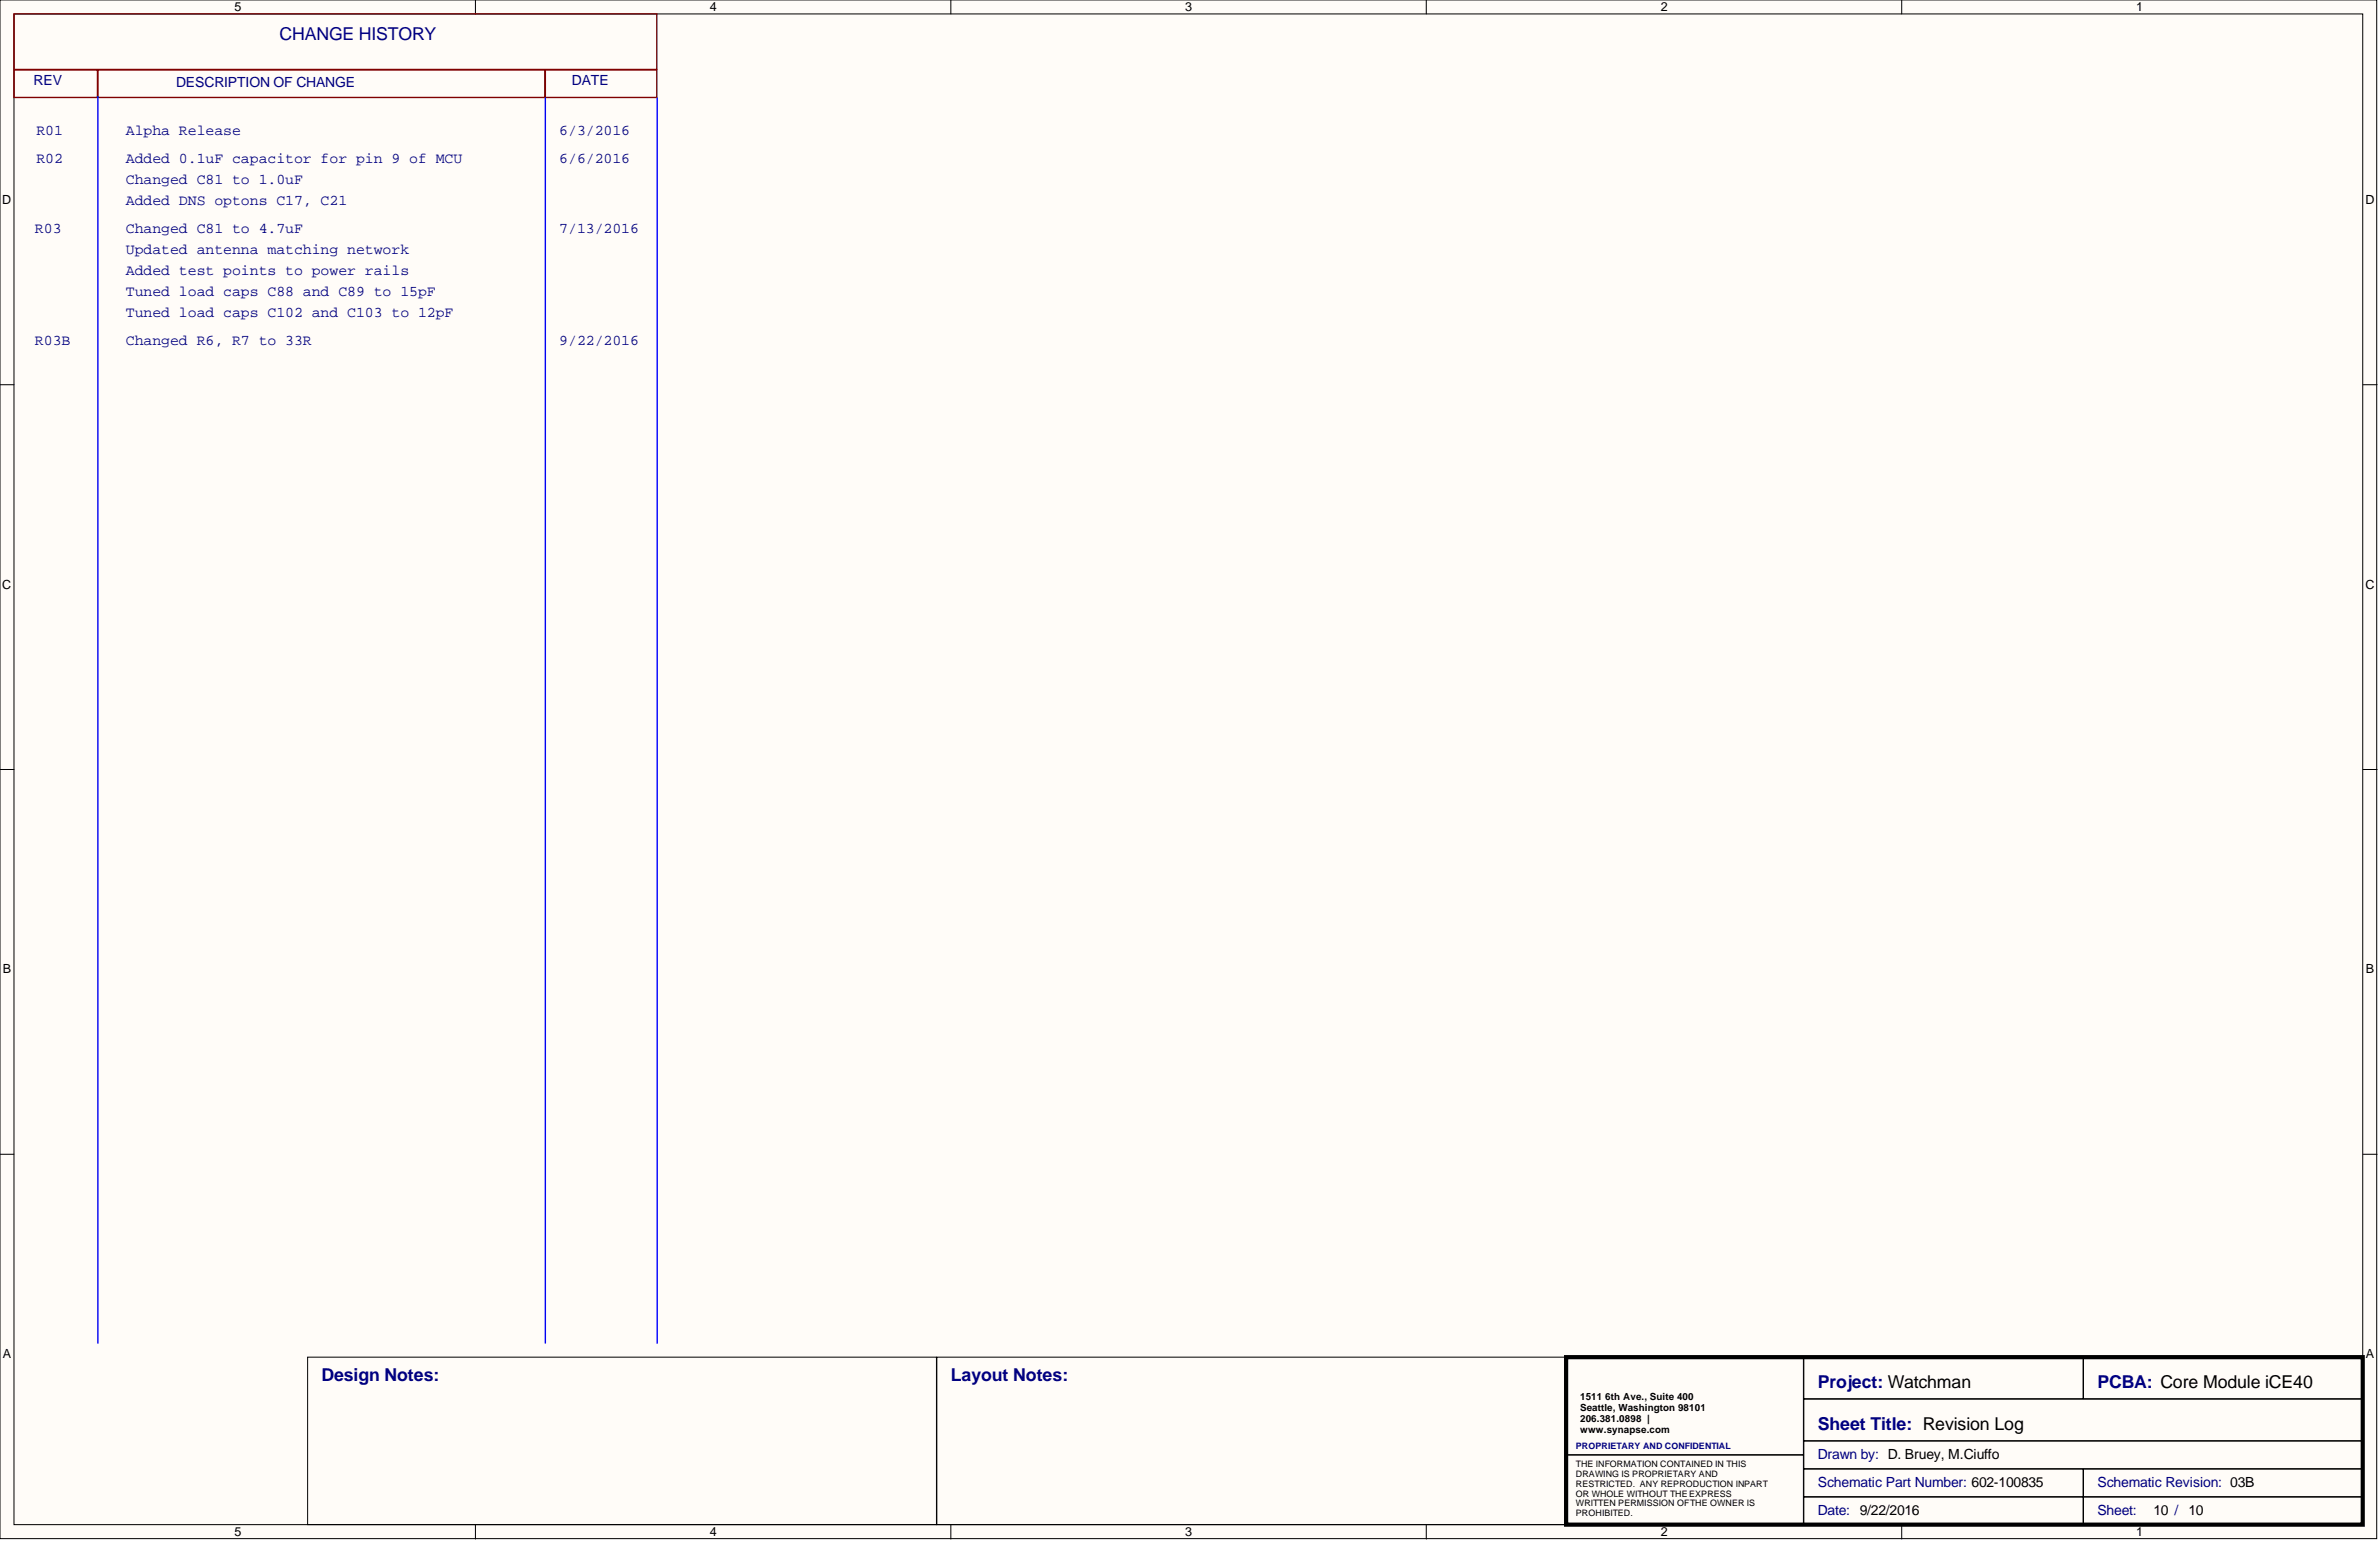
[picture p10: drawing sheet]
<svg xmlns="http://www.w3.org/2000/svg" width="431mm" height="279mm" viewBox="0 0 431 279" stroke-linecap="round" stroke-linejoin="round" font-family="sans-serif">
<defs><g id="words">
<text font-size="3.2" fill="#000084" x="50.7" y="7.2">CHANGE HISTORY</text>
<g font-size="3.2" fill="#000080">
<text x="58.3" y="250.5">Design Notes:</text>
<text x="172.4" y="250.5">Layout Notes:</text>
<text x="329.7" y="251.7">Project: Watchman</text>
<text x="380.4" y="251.7">PCBA: Core Module iCE40</text>
<text x="329.7" y="259.3">Sheet Title: Revision Log</text>
</g>
<g font-size="2.7" fill="#000080">
<text x="6.6" y="24.5">R01</text>
<text x="6.6" y="29.6">R02</text>
<text x="22.8" y="24.5">Alpha Release</text>
<text x="22.8" y="29.6">Added 0.1uF capacitor for pin 9 of MCU</text>
<text x="101.4" y="24.5">6/3/2016</text>
<text x="101.4" y="29.6">6/6/2016</text>
<text x="22.8" y="33.4">Changed C81 to 1.0uF</text>
<text x="22.8" y="37.2">Added DNS optons C17, C21</text>
<text x="6.3" y="42.3">R03</text>
<text x="22.8" y="42.3">Changed C81 to 4.7uF</text>
<text x="22.8" y="46.1">Updated antenna matching network</text>
<text x="101.4" y="42.3">7/13/2016</text>
<text x="22.8" y="49.9">Added test points to power rails</text>
<text x="22.8" y="53.7">Tuned load caps C88 and C89 to 15pF</text>
<text x="22.8" y="57.5">Tuned load caps C102 and C103 to 12pF</text>
<text x="6.3" y="62.6">R03B</text>
<text x="22.8" y="62.6">Changed R6, R7 to 33R</text>
<text x="101.4" y="62.6">9/22/2016</text>
</g>
<g font-size="2.5" fill="#000080">
<text x="6.1" y="15.5">REV</text>
<text x="32" y="15.7">DESCRIPTION OF CHANGE</text>
<text x="103.7" y="15.5">DATE</text>
<text x="329.7" y="264.6">Drawn by: D. Bruey, M.Ciuffo</text>
<text x="329.7" y="269.7">Schematic Part Number: 602-100835</text>
<text x="380.4" y="269.7">Schematic Revision: 03B</text>
<text x="329.7" y="274.7">Date: 9/22/2016</text>
<text x="380.4" y="274.7">Sheet:</text>
</g>
<text font-size="2.5" x="390.5" y="274.7">10 / 10</text>
<g font-size="2.3">
<text x="42.5" y="2">5</text>
<text x="128.7" y="2">4</text>
<text x="215" y="2">3</text>
<text x="301.2" y="2">2</text>
<text x="387.4" y="2">1</text>
<text x=".4" y="36.9">D</text>
<text x="429" y="36.9">D</text>
<text x=".4" y="106.7">C</text>
<text x="429" y="106.7">C</text>
<text x=".5" y="176.5">B</text>
<text x="429.1" y="176.5">B</text>
<text x=".5" y="246.2">A</text>
<text x="429.1" y="246.2">A</text>
<text x="42.5" y="278.5">5</text>
<text x="128.7" y="278.5">4</text>
<text x="215" y="278.5">3</text>
<text x="301.2" y="278.5">2</text>
<text x="387.4" y="278.5">1</text>
</g>
<g font-size="1.8">
<text x="286.6" y="253.8">1511</text>
<text x="286.6" y="255.8">Seattle, Washington 98101</text>
<text x="286.6" y="257.8">206.381.0898 |</text>
<text x="291.1" y="253.8">6th Ave., Suite 400</text>
<text x="286.6" y="259.9">www.synapse.com</text>
</g>
<text font-size="1.6" fill="#000080" x="285.8" y="262.7">PROPRIETARY AND CONFIDENTIAL</text>
<g font-size="1.6">
<text x="285.8" y="266">THE INFORMATION CONTAINED IN THIS</text>
<text x="285.8" y="267.8">DRAWING IS PROPRIETARY AND</text>
<text x="285.8" y="269.6">RESTRICTED. ANY REPRODUCTION INPART</text>
<text x="285.8" y="271.4">OR WHOLE WITHOUT THE EXPRESS</text>
<text x="285.8" y="273.1">WRITTEN PERMISSION OFTHE OWNER IS</text>
<text x="285.8" y="274.9">PROHIBITED.</text>
</g>
</g></defs>
<g fill="#fffcf8" stroke="#000" stroke-width=".18">
<path d="M0 0h431v279h-431z"/>
<path d="M2.5 2.5h426v273.9h-426z"/>
</g>
<g fill="none" stroke="#000" stroke-width=".18">
<path d="M86.2 0v2.5M172.4 0v2.5M258.7 0v2.5M344.9 0v2.5M0 69.8h2.5M428.6 69.8h2.5M0 139.5h2.5M428.6 139.5h2.5M0 209.3h2.5M428.6 209.3h2.5M55.8 246.1h114v30.3h-114zM169.9 246.1h114v30.3h-114z"/>
<path d="M284 246.1h43.1v17.7h-43.1zM327.1 246.1h50.7v7.5h-50.7zM327.1 253.7h101.4v7.5h-101.4zM377.9 246.1h50.6v7.5h-50.6zM86.2 276.5v2.5M172.4 276.5v2.5M258.7 276.5v2.5M284 263.8h43.1v12.6h-43.1zM327.1 261.3h101.4v5h-101.4zM327.1 266.4h50.7v5h-50.7zM327.1 271.4h50.7v5h-50.7zM344.9 276.5v2.5"/>
<path d="M377.9 266.4h50.6v5h-50.6zM377.9 271.4h50.6v5h-50.6z"/>
</g>
<path d="M284 246.1h144.5v30.3h-144.5z" fill="none" stroke="#000" stroke-width=".76"/>
<path d="M2.5 12.7h15.2v5h-15.2zM2.5 2.5h116.6v10.1h-116.6zM17.8 12.7h81v5h-81zM98.9 12.7h20.2v5h-20.2z" fill="none" stroke="#800000" stroke-width=".25"/>
<path d="M17.8 17.5v226M98.9 17.7v225.8M119.2 17.7v225.8" fill="none" stroke="#00f" stroke-width=".25"/>
<use href="#words"/>
</svg>
